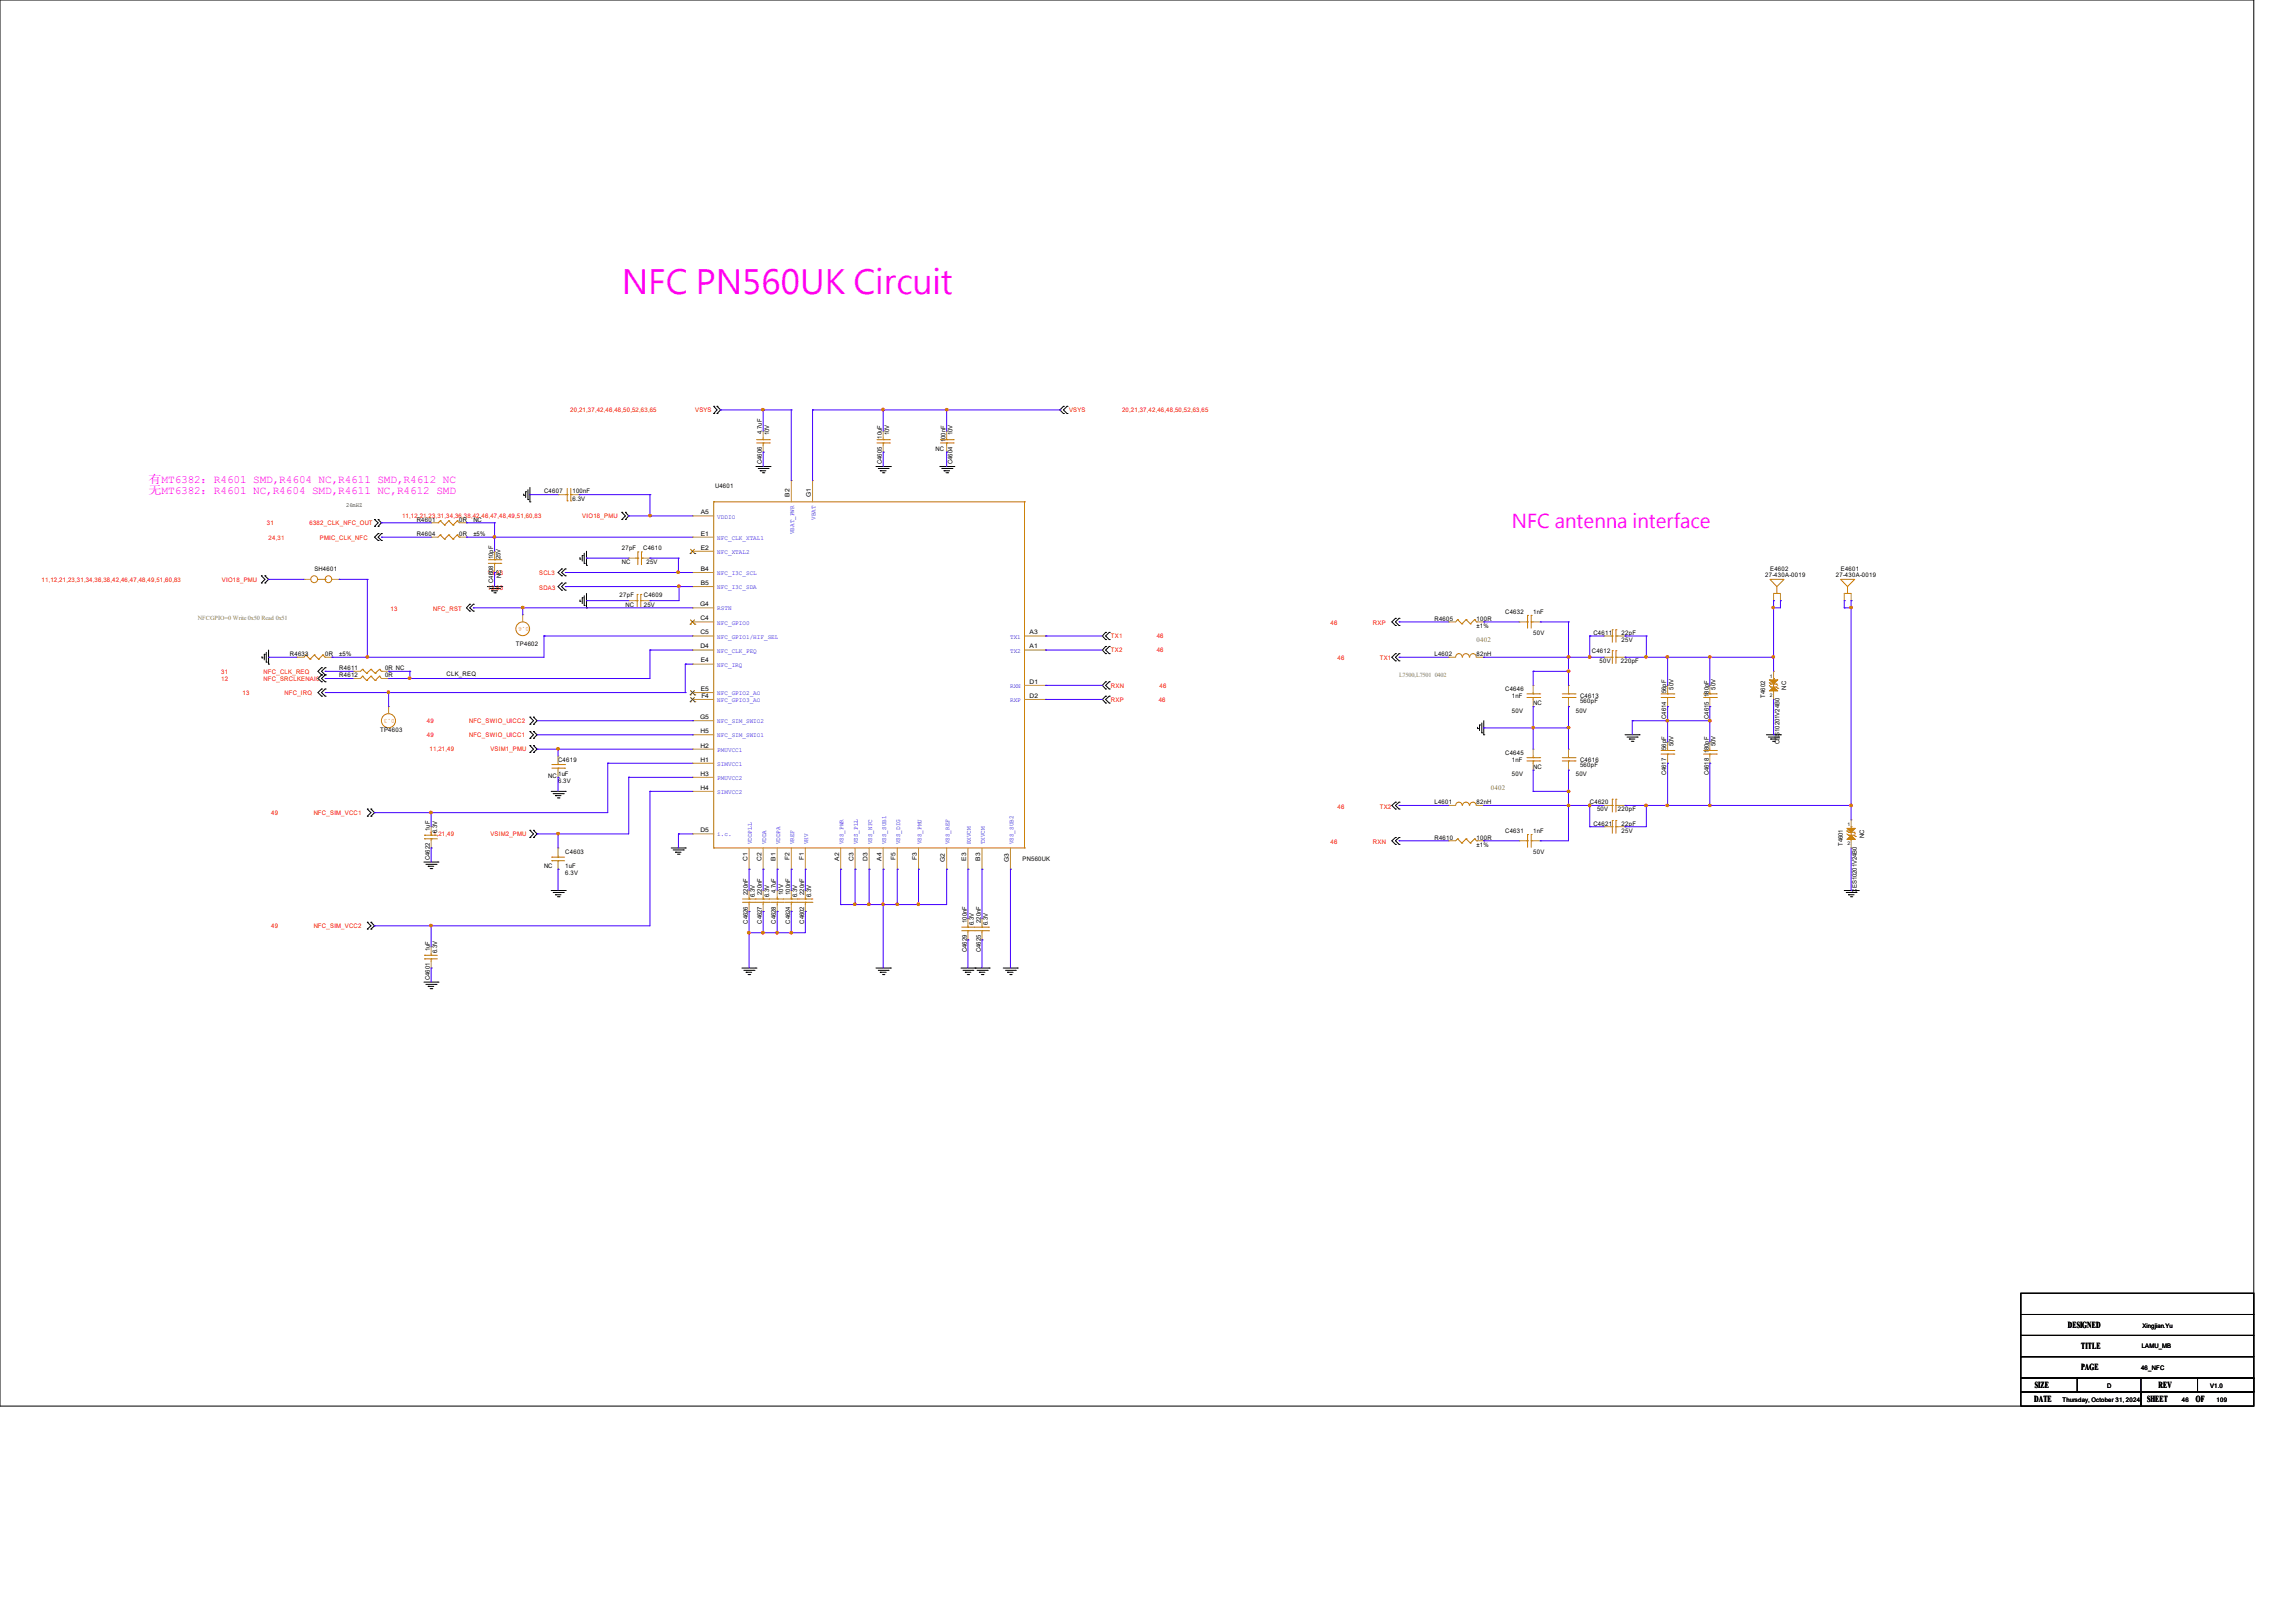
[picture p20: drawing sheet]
<svg xmlns="http://www.w3.org/2000/svg" width="297mm" height="210mm" viewBox="0 0 297 210" stroke-linecap="round" stroke-linejoin="round" font-family="sans-serif">
<defs><g id="words">
<text font-size="4.3" fill="#f0f" x="80.5" y="38.1">NFC PN560UK Circuit</text>
<text font-size="2.5" fill="#f0f" x="195.7" y="68.3">NFC antenna interface</text>
<g font-size="1.4" fill="#f0f">
<text x="19.2" y="62.4">有MT6382：R4601 SMD,R4604 NC,R4611 SMD,R4612 NC</text>
<text x="19.2" y="63.9">无MT6382：R4601 NC,R4604 SMD,R4611 NC,R4612 SMD</text>
</g>
<g font-size="1.2">
<text x="267.6" y="171.8">DESIGNED</text>
<text x="263.3" y="179.6">SIZE</text>
<text x="269.4" y="174.6">TITLE</text>
<text x="269.4" y="177.3">PAGE</text>
<text x="279.3" y="179.6">REV</text>
<text x="263.3" y="181.4">DATE</text>
<text x="277.9" y="181.4">SHEET</text>
<text x="284.2" y="181.4">OF</text>
</g>
<g font-size=".9" fill="#808040">
<text x="191.1" y="83.1">0402</text>
<text x="193" y="102.3">0402</text>
</g>
<g font-size=".8" fill="#f00">
<text x="73.8" y="53.3">20,21,37,42,46,48,50,52,63,65</text>
<text x="90" y="53.3">VSYS</text>
<text x="138.4" y="53.3">VSYS</text>
<text x="145.2" y="53.3">20,21,37,42,46,48,50,52,63,65</text>
<text x="34.5" y="68">31</text>
<text x="34.8" y="69.9">24,31</text>
<text x="40" y="68">6382_CLK_NFC_OUT</text>
<text x="41.4" y="69.9">PMIC_CLK_NFC</text>
<text x="52" y="67.1">11,12,21,23,31,34,36,38,42,46,47,48,49,51,60,83</text>
<text x="75.4" y="67.1">VIO18_PMU</text>
<text x="5.4" y="75.3">11,12,21,23,31,34,36,38,42,46,47,48,49,51,60,83</text>
<text x="28.7" y="75.3">VIO18_PMU</text>
<text x="63.1" y="74.5">13,83</text>
<text x="63.1" y="76.3">13,83</text>
<text x="69.8" y="74.5">SCL3</text>
<text x="69.8" y="76.3">SDA3</text>
<text x="50.5" y="79">13</text>
<text x="56.1" y="79">NFC_RST</text>
<text x="143.8" y="82.6">TX1</text>
<text x="149.7" y="82.6">46</text>
<text x="172.2" y="80.9">46</text>
<text x="177.7" y="80.9">RXP</text>
<text x="28.6" y="87.2">31</text>
<text x="28.6" y="88.2">12</text>
<text x="31.4" y="90">13</text>
<text x="34.1" y="87.2">NFC_CLK_REQ</text>
<text x="34.1" y="88.2">NFC_SRCLKENAI0</text>
<text x="36.8" y="90">NFC_IRQ</text>
<text x="143.8" y="84.4">TX2</text>
<text x="143.8" y="89">RXN</text>
<text x="149.7" y="84.4">46</text>
<text x="150.1" y="89">46</text>
<text x="173.1" y="85.4">46</text>
<text x="178.6" y="85.4">TX1</text>
<text x="55.2" y="93.6">49</text>
<text x="55.2" y="95.4">49</text>
<text x="60.7" y="93.6">NFC_SWIO_UICC2</text>
<text x="60.7" y="95.4">NFC_SWIO_UICC1</text>
<text x="143.8" y="90.8">RXP</text>
<text x="150" y="90.8">46</text>
<text x="55.6" y="97.2">11,21,49</text>
<text x="63.5" y="97.2">VSIM1_PMU</text>
<text x="35.1" y="105.4">49</text>
<text x="40.6" y="105.4">NFC_SIM_VCC1</text>
<text x="173.1" y="104.6">46</text>
<text x="178.6" y="104.6">TX2</text>
<text x="55.6" y="108.2">11,21,49</text>
<text x="63.5" y="108.2">VSIM2_PMU</text>
<text x="172.2" y="109.2">46</text>
<text x="177.7" y="109.2">RXN</text>
<text x="35.1" y="120.1">49</text>
<text x="40.6" y="120.1">NFC_SIM_VCC2</text>
</g>
<g font-size=".8">
<text x="98.6" y="56.1" transform="rotate(-90 98.6 56.1)">4.7uF</text>
<text x="99.5" y="56.3" transform="rotate(-90 99.5 56.3)">10V</text>
<text x="114.1" y="56.8" transform="rotate(-90 114.1 56.8)">10uF</text>
<text x="115.1" y="56.3" transform="rotate(-90 115.1 56.3)">10V</text>
<text x="121.1" y="58.4">NC</text>
<text x="122.4" y="57.2" transform="rotate(-90 122.4 57.2)">100nF</text>
<text x="123.3" y="56.3" transform="rotate(-90 123.3 56.3)">10V</text>
<text x="44.8" y="65.6">26mHZ</text>
<text x="70.4" y="63.8">C4607</text>
<text x="74.1" y="63.8">100nF</text>
<text x="74.1" y="64.8">6.3V</text>
<text x="92.5" y="63.2">U4601</text>
<text x="98.6" y="60.1" transform="rotate(-90 98.6 60.1)">C4606</text>
<text x="102.2" y="64.3" transform="rotate(-90 102.2 64.3)">B2</text>
<text x="104.9" y="64.3" transform="rotate(-90 104.9 64.3)">G1</text>
<text x="114.1" y="60.1" transform="rotate(-90 114.1 60.1)">C4605</text>
<text x="123.3" y="60.1" transform="rotate(-90 123.3 60.1)">C4604</text>
<text x="53.9" y="69.3">R4604</text>
<text x="53.9" y="67.5">R4601</text>
<text x="59.4" y="69.3">0R</text>
<text x="59.4" y="67.5">0R</text>
<text x="61.3" y="69.3">±5%</text>
<text x="61.3" y="67.5">NC</text>
<text x="80.5" y="71.2">27pF</text>
<text x="83.2" y="71.2">C4610</text>
<text x="90.7" y="66.5">A5</text>
<text x="90.7" y="69.3">E1</text>
<text x="90.7" y="71.1">E2</text>
<text x="40.7" y="73.9">SH4601</text>
<text x="63.8" y="75.4" transform="rotate(-90 63.8 75.4)">C4608</text>
<text x="63.8" y="72.3" transform="rotate(-90 63.8 72.3)">10pF</text>
<text x="64.8" y="72.4" transform="rotate(-90 64.8 72.4)">25V</text>
<text x="64.9" y="74.8" transform="rotate(-90 64.9 74.8)">NC</text>
<text x="80.2" y="77.3">27pF</text>
<text x="80.5" y="73">NC</text>
<text x="83.3" y="77.3">C4609</text>
<text x="83.7" y="73">25V</text>
<text x="90.7" y="73.9">B4</text>
<text x="90.7" y="75.7">B5</text>
<text x="228.4" y="74.7">27-430A-0019</text>
<text x="229.1" y="73.9">E4602</text>
<text x="237.6" y="74.7">27-430A-0019</text>
<text x="238.2" y="73.9">E4601</text>
<text x="66.8" y="83.6">TP4602</text>
<text x="80.9" y="78.5">NC</text>
<text x="83.3" y="78.5">25V</text>
<text x="90.6" y="78.4">G4</text>
<text x="90.6" y="80.3">C4</text>
<text x="90.6" y="82.1">C5</text>
<text x="90.6" y="83.9">D4</text>
<text x="133.2" y="83.9">A1</text>
<text x="133.2" y="82.1">A3</text>
<text x="185.6" y="80.3">R4605</text>
<text x="191.1" y="81.2">±1%</text>
<text x="191.1" y="80.3">100R</text>
<text x="194.8" y="79.4">C4632</text>
<text x="198.4" y="82.1">50V</text>
<text x="198.4" y="79.4">1nF</text>
<text x="206.2" y="82.1">C4611</text>
<text x="209.9" y="83.1">25V</text>
<text x="209.9" y="82.1">22pF</text>
<text x="37.5" y="84.9">R4633</text>
<text x="42.1" y="84.9">0R</text>
<text x="43.9" y="84.9">±5%</text>
<text x="43.9" y="86.7">R4611</text>
<text x="43.9" y="87.6">R4612</text>
<text x="49.8" y="86.7">0R NC</text>
<text x="49.8" y="87.6">0R</text>
<text x="57.8" y="87.4">CLK_REQ</text>
<text x="90.7" y="85.7">E4</text>
<text x="90.7" y="89.4">E5</text>
<text x="133.2" y="88.5">D1</text>
<text x="185.6" y="84.9">L4602</text>
<text x="191.1" y="84.9">82nH</text>
<text x="194.8" y="89.4">C4646</text>
<text x="206" y="84.5">C4612</text>
<text x="207" y="85.8">50V</text>
<text x="209.8" y="85.8">220pF</text>
<text x="215.6" y="89.7" transform="rotate(-90 215.6 89.7)">56pF</text>
<text x="216.6" y="89.2" transform="rotate(-90 216.6 89.2)">50V</text>
<text x="222" y="89.2" transform="rotate(-90 222 89.2)">50V</text>
<text x="231.2" y="89.2" transform="rotate(-90 231.2 89.2)">NC</text>
<text x="49.2" y="94.7">TP4603</text>
<text x="90.6" y="93">G5</text>
<text x="90.6" y="94.9">H5</text>
<text x="90.8" y="90.3">F4</text>
<text x="133.2" y="90.3">D2</text>
<text x="195.7" y="90.4">1nF</text>
<text x="195.7" y="92.2">50V</text>
<text x="198.4" y="91.3">NC</text>
<text x="203.9" y="92.2">50V</text>
<text x="204.5" y="90.4">C4613</text>
<text x="204.5" y="91">560pF</text>
<text x="215.6" y="93" transform="rotate(-90 215.6 93)">C4614</text>
<text x="221.1" y="93" transform="rotate(-90 221.1 93)">C4615</text>
<text x="221.1" y="90.2" transform="rotate(-90 221.1 90.2)">180pF</text>
<text x="228.4" y="90.3" transform="rotate(-90 228.4 90.3)">T4602</text>
<text x="71" y="100.7">NC</text>
<text x="72.2" y="98.6">C4619</text>
<text x="72.2" y="100.4">1uF</text>
<text x="72.2" y="101.3">6.3V</text>
<text x="90.6" y="98.5">H1</text>
<text x="90.6" y="96.7">H2</text>
<text x="90.6" y="100.4">H3</text>
<text x="194.8" y="97.7">C4645</text>
<text x="195.7" y="98.6">1nF</text>
<text x="195.7" y="100.4">50V</text>
<text x="198.4" y="99.5">NC</text>
<text x="203.9" y="100.4">50V</text>
<text x="204.5" y="98.6">C4616</text>
<text x="204.5" y="99.2">560pF</text>
<text x="215.6" y="100.3" transform="rotate(-90 215.6 100.3)">C4617</text>
<text x="215.6" y="97" transform="rotate(-90 215.6 97)">56pF</text>
<text x="216.6" y="96.6" transform="rotate(-90 216.6 96.6)">50V</text>
<text x="221.1" y="100.3" transform="rotate(-90 221.1 100.3)">C4618</text>
<text x="221.1" y="97.5" transform="rotate(-90 221.1 97.5)">180pF</text>
<text x="222" y="96.6" transform="rotate(-90 222 96.6)">50V</text>
<text x="230.3" y="96.3" transform="rotate(-90 230.3 96.3)">CES10201V24B0</text>
<text x="55.6" y="107.5" transform="rotate(-90 55.6 107.5)">1uF</text>
<text x="56.6" y="107.8" transform="rotate(-90 56.6 107.8)">6.3V</text>
<text x="90.6" y="107.7">D5</text>
<text x="90.6" y="102.2">H4</text>
<text x="185.6" y="104.1">L4601</text>
<text x="191.1" y="104.1">82nH</text>
<text x="194.8" y="107.7">C4631</text>
<text x="198.4" y="107.7">1nF</text>
<text x="205.8" y="104.1">C4620</text>
<text x="206.2" y="106.8">C4621</text>
<text x="206.7" y="105">50V</text>
<text x="209.4" y="105">220pF</text>
<text x="209.9" y="107.7">25V</text>
<text x="209.9" y="106.8">22pF</text>
<text x="55.6" y="111.3" transform="rotate(-90 55.6 111.3)">C4622</text>
<text x="70.4" y="112.3">NC</text>
<text x="73.2" y="110.5">C4603</text>
<text x="73.2" y="112.3">1uF</text>
<text x="73.2" y="113.2">6.3V</text>
<text x="96.7" y="111.5" transform="rotate(-90 96.7 111.5)">C1</text>
<text x="98.5" y="111.5" transform="rotate(-90 98.5 111.5)">C2</text>
<text x="100.4" y="111.4" transform="rotate(-90 100.4 111.4)">B1</text>
<text x="102.2" y="111.3" transform="rotate(-90 102.2 111.3)">F2</text>
<text x="104" y="111.3" transform="rotate(-90 104 111.3)">F1</text>
<text x="108.6" y="111.4" transform="rotate(-90 108.6 111.4)">A2</text>
<text x="110.4" y="111.5" transform="rotate(-90 110.4 111.5)">C3</text>
<text x="112.3" y="111.5" transform="rotate(-90 112.3 111.5)">D3</text>
<text x="114.1" y="111.4" transform="rotate(-90 114.1 111.4)">A4</text>
<text x="115.9" y="111.3" transform="rotate(-90 115.9 111.3)">F5</text>
<text x="118.7" y="111.3" transform="rotate(-90 118.7 111.3)">F3</text>
<text x="122.3" y="111.5" transform="rotate(-90 122.3 111.5)">G2</text>
<text x="125" y="111.4" transform="rotate(-90 125 111.4)">E3</text>
<text x="126.9" y="111.4" transform="rotate(-90 126.9 111.4)">B3</text>
<text x="130.6" y="111.5" transform="rotate(-90 130.6 111.5)">G3</text>
<text x="132.3" y="111.4">PN560UK</text>
<text x="185.6" y="108.7">R4610</text>
<text x="191.1" y="109.6">±1%</text>
<text x="191.1" y="108.7">100R</text>
<text x="198.4" y="110.5">50V</text>
<text x="238.5" y="109.5" transform="rotate(-90 238.5 109.5)">T4601</text>
<text x="241.2" y="108.5" transform="rotate(-90 241.2 108.5)">NC</text>
<text x="96.8" y="119.5" transform="rotate(-90 96.8 119.5)">C4626</text>
<text x="96.8" y="115.8" transform="rotate(-90 96.8 115.8)">220nF</text>
<text x="97.7" y="116" transform="rotate(-90 97.7 116)">6.3V</text>
<text x="98.6" y="119.5" transform="rotate(-90 98.6 119.5)">C4627</text>
<text x="98.6" y="115.8" transform="rotate(-90 98.6 115.8)">220nF</text>
<text x="99.5" y="116" transform="rotate(-90 99.5 116)">6.3V</text>
<text x="100.4" y="119.5" transform="rotate(-90 100.4 119.5)">C4628</text>
<text x="100.4" y="115.6" transform="rotate(-90 100.4 115.6)">4.7uF</text>
<text x="101.3" y="115.8" transform="rotate(-90 101.3 115.8)">10V</text>
<text x="102.3" y="119.5" transform="rotate(-90 102.3 119.5)">C4624</text>
<text x="102.3" y="115.8" transform="rotate(-90 102.3 115.8)">100nF</text>
<text x="103.2" y="116" transform="rotate(-90 103.2 116)">6.3V</text>
<text x="104.1" y="119.5" transform="rotate(-90 104.1 119.5)">C4602</text>
<text x="104.1" y="115.8" transform="rotate(-90 104.1 115.8)">220nF</text>
<text x="105" y="116" transform="rotate(-90 105 116)">6.3V</text>
<text x="125.1" y="119.4" transform="rotate(-90 125.1 119.4)">100nF</text>
<text x="126" y="119.7" transform="rotate(-90 126 119.7)">6.3V</text>
<text x="127" y="119.4" transform="rotate(-90 127 119.4)">220nF</text>
<text x="127.8" y="119.7" transform="rotate(-90 127.8 119.7)">6.3V</text>
<text x="240.3" y="115.5" transform="rotate(-90 240.3 115.5)">CES10201V24B0</text>
<text x="55.6" y="123.1" transform="rotate(-90 55.6 123.1)">1uF</text>
<text x="56.6" y="123.4" transform="rotate(-90 56.6 123.4)">6.3V</text>
<text x="125.1" y="123.2" transform="rotate(-90 125.1 123.2)">C4629</text>
<text x="127" y="123.2" transform="rotate(-90 127 123.2)">C4625</text>
<text x="55.6" y="126.8" transform="rotate(-90 55.6 126.8)">C4601</text>
<text x="277.3" y="171.8">Xingjian.Yu</text>
<text x="272.7" y="179.6">D</text>
<text x="277.1" y="177.2">46_NFC</text>
<text x="277.2" y="174.5">LAMU_MB</text>
<text x="286" y="179.6">V1.0</text>
<text x="266.9" y="181.4">Thursday, October 31, 2024</text>
<text x="282.4" y="181.4">46</text>
<text x="286.9" y="181.4">109</text>
</g>
<g font-size=".8" fill="#00c">
<text x="92.8" y="67.1">VDDIO</text>
<text x="92.8" y="69.8">NFC_CLK_XTAL1</text>
<text x="92.8" y="71.7">NFC_XTAL2</text>
<text x="102.8" y="69.1" transform="rotate(-90 102.8 69.1)">VBAT_PWR</text>
<text x="105.5" y="67.3" transform="rotate(-90 105.5 67.3)">VBAT</text>
<text x="92.8" y="74.4">NFC_I3C_SCL</text>
<text x="92.8" y="76.2">NFC_I3C_SDA</text>
<text x="92.8" y="80.8">NFC_GPIO0</text>
<text x="92.8" y="82.6">NFC_GPIO1/HIF_SEL</text>
<text x="92.8" y="79">RSTN</text>
<text x="130.7" y="82.6">TX1</text>
<text x="92.8" y="84.5">NFC_CLK_PEQ</text>
<text x="92.8" y="86.3">NFC_IRQ</text>
<text x="92.8" y="90">NFC_GPIO2_AO</text>
<text x="130.7" y="84.5">TX2</text>
<text x="130.7" y="89">RXN</text>
<text x="92.8" y="90.8">NFC_GPIO3_AO</text>
<text x="92.8" y="93.6">NFC_SIM_SWIO2</text>
<text x="92.8" y="95.4">NFC_SIM_SWIO1</text>
<text x="130.7" y="90.8">RXP</text>
<text x="92.8" y="99.1">SIMVCC1</text>
<text x="92.8" y="97.3">PMUVCC1</text>
<text x="92.8" y="100.9">PMUVCC2</text>
<text x="92.8" y="102.7">SIMVCC2</text>
<text x="92.8" y="108.2">i.c.</text>
<text x="97.3" y="109.3" transform="rotate(-90 97.3 109.3)">VDDPLL</text>
<text x="99.1" y="109.3" transform="rotate(-90 99.1 109.3)">VDDA</text>
<text x="101" y="109.3" transform="rotate(-90 101 109.3)">VDDPA</text>
<text x="102.8" y="109.3" transform="rotate(-90 102.8 109.3)">VREF</text>
<text x="104.6" y="109.3" transform="rotate(-90 104.6 109.3)">VHV</text>
<text x="109.2" y="109.3" transform="rotate(-90 109.2 109.3)">VSS_PWR</text>
<text x="111" y="109.3" transform="rotate(-90 111 109.3)">VSS_PLL</text>
<text x="112.9" y="109.3" transform="rotate(-90 112.9 109.3)">VSS_NFC</text>
<text x="114.7" y="109.3" transform="rotate(-90 114.7 109.3)">VSS_SUB1</text>
<text x="116.5" y="109.3" transform="rotate(-90 116.5 109.3)">VSS_DIG</text>
<text x="119.2" y="109.3" transform="rotate(-90 119.2 109.3)">VSS_PMU</text>
<text x="122.9" y="109.3" transform="rotate(-90 122.9 109.3)">VSS_REF</text>
<text x="125.6" y="109.3" transform="rotate(-90 125.6 109.3)">RXVCM</text>
<text x="127.5" y="109.3" transform="rotate(-90 127.5 109.3)">TXVCM</text>
<text x="131.1" y="109.3" transform="rotate(-90 131.1 109.3)">VSS_SUB2</text>
</g>
<g font-size=".8" fill="#808040">
<text x="25.6" y="80.2">NFCGPIO=0 Write 0x50 Read 0x51</text>
<text x="181.1" y="87.5">L7500,L7501 0402</text>
</g>
<g font-size=".8" fill="#cc8006">
<text x="68.5" y="81.1" transform="rotate(-180 68.5 81.1)">0.6</text>
<text x="51.1" y="93" transform="rotate(-180 51.1 93)">0.3</text>
</g>
<g font-size=".6">
<text x="229.1" y="87.7">1</text>
<text x="229.1" y="90.2">2</text>
<text x="239.1" y="106.9">1</text>
<text x="239.1" y="109.4">2</text>
</g>
</g></defs>
<g fill="none" stroke="#000" stroke-width=".13">
<path d="M0 0h291.7v181.9h-291.7zM92.4 53.5h.1M92.4 52.6h.1M92.4 52.6l.4 .4-.4 .5M92.8 52.6h.1M92.8 53.5h.1M92.8 52.6l.5 .4-.5 .5M137.6 52.6h.1M137.6 53.5h.1M137.6 52.6l-.4 .4 .4 .5M138.1 53.5h.1M138.1 52.6h.1"/>
<path d="M138.1 52.6l-.5 .4 .5 .5M33.8 75.4h.1M33.8 74.5h.1M33.8 74.5l.5 .5-.5 .4M34.3 74.5h.1M34.3 75.4h.1M34.3 74.5l.5 .5-.5 .4M48.5 68.1h.1M48.5 67.2h.1M48.5 67.2l.4 .4-.4 .5M48.9 69h.1M48.9 69.9h.1"/>
<path d="M48.9 67.2h.1M48.9 68.1h.1M48.9 69l-.4 .5 .4 .4M48.9 67.2l.5 .4-.5 .5M49.4 69h.1M49.4 69.9h.1M49.4 69l-.5 .5 .5 .4M60.8 78.2h.1M60.8 79.1h.1M60.8 78.2l-.4 .5 .4 .4M61.3 78.2h.1M61.3 79.1h.1"/>
<path d="M61.3 78.2l-.5 .5 .5 .4M63.1 75.9h1.8M63.4 76.2h1.2M63.6 76.5h.1M63.6 76.5h.8M63.9 76.7h.2M64.1 76.7h.1M64.6 76.2h.1M64.9 75.9h.1M67.8 64.1h.1M67.8 63.9v.2M68 63.6h.1"/>
<path d="M68 63.6v.8M68.3 64.6h.1M68.3 63.4v1.2M68.6 64.9h.1M68.6 63.1v1.8M72.7 73.6h.1M72.7 74.5h.1M72.7 75.4h.1M72.7 76.4h.1M72.7 73.6l-.5 .5 .5 .4M72.7 75.4l-.5 .5 .5 .5M73.2 73.6h.1"/>
<path d="M73.2 74.5h.1M73.2 75.4h.1M73.2 76.4h.1M73.2 73.6l-.5 .5 .5 .4M73.2 75.4l-.5 .5 .5 .5M75.1 72.3h.1M75.1 77.8h.1M75.1 72.1v.2M75.1 77.6v.2M75.4 71.9h.1M75.4 77.3h.1M75.4 71.9v.7"/>
<path d="M75.4 77.3v.8M75.6 72.9h.1M75.6 78.4h.1M75.6 71.6v1.3M75.6 77.1v1.3M75.9 73.2h.1M75.9 78.7h.1M75.9 71.3v1.9M75.9 76.8v1.9M80.5 67.2h.1M80.5 66.3h.1M80.5 66.3l.4 .5-.4 .4"/>
<path d="M80.9 66.3h.1M80.9 67.2h.1M80.9 66.3l.5 .5-.5 .4M97.8 60.4h1.9M98.1 60.6h1.3M98.4 60.9h.1M98.4 60.9h.7M98.7 61.2h.1M98.8 61.2h.1M99.4 60.6h.1M99.7 60.4h.1M113.4 60.4h1.8"/>
<path d="M113.7 60.6h1.2M113.9 60.9h.1M113.9 60.9h.8M114.2 61.2h.2M114.4 61.2h.1M114.9 60.6h.1M115.2 60.4h.1M121.6 60.4h1.8M121.9 60.6h1.3M122.2 60.9h.1M122.2 60.9h.7M122.4 61.2h.2"/>
<path d="M122.6 61.2h.1M123.2 60.6h.1M123.4 60.4h.1M33.9 85.1h.1M33.9 85v.1M34.2 84.7h.1M34.2 84.7v.7M34.5 85.7h.1M34.5 84.4v1.3M34.8 85.9h.1M34.8 84.1v1.8M41.6 89.2h.1"/>
<path d="M41.6 90.1h.1M41.6 86.4h.1M41.6 87.3h.1M41.6 88.2h.1M41.6 89.2l-.5 .4 .5 .5M41.6 86.4l-.5 .5 .5 .4M41.6 87.3l-.5 .5 .5 .4M42.1 89.2h.1M42.1 90.1h.1M42.1 86.4h.1M42.1 87.3h.1M42.1 88.2h.1"/>
<path d="M42.1 89.2l-.5 .4 .5 .5M42.1 86.4l-.5 .5 .5 .4M42.1 87.3l-.5 .5 .5 .4M68.6 93.7h.1M68.6 92.8h.1M68.6 95.5h.1M68.6 94.7h.1M68.6 97.4h.1M68.6 96.5h.1M68.6 92.8l.4 .5-.4 .4M68.6 94.7l.4 .4-.4 .4M68.6 96.5l.4 .4-.4 .5"/>
<path d="M69 92.8h.1M69 93.7h.1M69 94.7h.1M69 95.5h.1M69 96.5h.1M69 97.4h.1M69 92.8l.5 .5-.5 .4M69 94.7l.5 .4-.5 .4M69 96.5l.5 .4-.5 .5M143.1 81.8h.1M143.1 82.8h.1M143.1 83.7h.1"/>
<path d="M143.1 84.6h.1M143.1 88.2h.1M143.1 89.2h.1M143.1 90.1h.1M143.1 91h.1M143.1 81.8l-.4 .5 .4 .5M143.1 83.7l-.4 .4 .4 .5M143.1 88.2l-.4 .5 .4 .5M143.1 90.1l-.4 .4 .4 .5M143.6 82.8h.1M143.6 81.8h.1M143.6 84.6h.1"/>
<path d="M143.6 83.7h.1M143.6 89.2h.1M143.6 88.2h.1M143.6 91h.1M143.6 90.1h.1M143.6 81.8l-.5 .5 .5 .5M143.6 83.7l-.5 .4 .5 .5M143.6 88.2l-.5 .5 .5 .5M143.6 90.1l-.5 .4 .5 .5M180.6 80h.1M180.6 80.9h.1M180.6 84.6h.1"/>
<path d="M180.6 85.5h.1M180.6 80l-.5 .5 .5 .4M180.6 84.6l-.5 .4 .5 .5M181.1 80h.1M181.1 80.9h.1M181.1 84.6h.1M181.1 85.5h.1M181.1 80l-.5 .5 .5 .4M181.1 84.6l-.5 .4 .5 .5M191.2 94.3h.1M191.2 94.1v.2M191.5 93.8h.1"/>
<path d="M191.5 93.8v.7M191.8 94.8h.1M191.8 93.6v1.2M192 95.1h.1M192 93.3v1.8M210.3 95.1h1.8M210.6 95.4h1.3M210.9 95.6h.1M210.9 95.6h.7M211.1 95.9h.2M211.3 95.9h.1M211.9 95.4h.1"/>
<path d="M212.1 95.1h.1M228.6 95.1h1.8M228.9 95.4h1.3M229.2 95.6h.1M229.2 95.6h.7M229.4 95.9h.2M229.6 95.9h.1M230.2 95.4h.1M230.4 95.1h.1M47.5 105.6h.1M47.5 104.7h.1M47.5 119.3h.1"/>
<path d="M47.5 104.7l.5 .5-.5 .4M47.5 119.3l.5 .5-.5 .4M48 104.7h.1M48 105.6h.1M48 119.3h.1M48 104.7l.5 .5-.5 .4M48 119.3l.5 .5-.5 .4M54.9 111.5h1.8M55.1 111.8h1.3M55.4 112.1h.1M55.4 112.1h.7M55.7 112.4h.2"/>
<path d="M55.9 112.4h.1M56.4 111.8h.1M56.7 111.5h.1M68.6 108.4h.1M68.6 107.4h.1M68.6 107.4l.4 .5-.4 .5M69 107.4h.1M69 108.4h.1M69 107.4l.5 .5-.5 .5M71.3 115.2h1.9M71.3 102.4h1.9M71.6 115.5h1.3"/>
<path d="M71.6 102.7h1.3M71.9 115.8h.1M71.9 103h.1M71.9 115.8h.7M71.9 103h.7M72.1 116h.2M72.1 103.3h.2M72.3 116h.1M72.3 103.3h.1M72.9 115.5h.1M72.9 102.7h.1M73.2 115.2h.1"/>
<path d="M73.2 102.4h.1M86.9 109.7h1.8M87.1 110h1.3M87.4 110.3h.1M87.4 110.3h.7M87.7 110.5h.2M87.9 110.5h.1M88.4 110h.1M88.7 109.7h.1M180.6 103.8h.1M180.6 104.7h.1M180.6 108.4h.1"/>
<path d="M180.6 109.3h.1M180.6 103.8l-.5 .4 .5 .5M180.6 108.4l-.5 .4 .5 .5M181.1 103.8h.1M181.1 104.7h.1M181.1 108.4h.1M181.1 109.3h.1M181.1 103.8l-.5 .4 .5 .5M181.1 108.4l-.5 .4 .5 .5M238.7 115.2h1.8M238.9 115.5h1.3M239.2 115.8h.1"/>
<path d="M239.2 115.8h.7M239.5 116h.1M239.6 116h.1M240.2 115.5h.1M240.5 115.2h.1M47.5 120.2h.1M48 120.2h.1M54.9 127.1h1.8M55.1 127.4h1.3M55.4 127.6h.1M55.4 127.6h.7M55.7 127.9h.2"/>
<path d="M55.9 127.9h.1M56.4 127.4h.1M56.7 127.1h.1M96 125.3h1.8M96.3 125.6h1.3M96.6 125.8h.1M96.6 125.8h.7M96.8 126.1h.2M97 126.1h.1M97.6 125.6h.1M97.8 125.3h.1M113.4 125.3h1.8"/>
<path d="M113.7 125.6h1.2M113.9 125.8h.1M113.9 125.8h.8M114.2 126.1h.2M114.4 126.1h.1M114.9 125.6h.1M115.2 125.3h.1M124.4 125.3h3.6M124.6 125.6h1.3M124.9 125.8h.1M124.9 125.8h.7M125.2 126.1h.1"/>
<path d="M125.3 126.1h.1M125.9 125.6h.1M126.2 125.3h.1M126.4 125.6h1.4M126.7 125.8h.1M126.7 125.8h.8M127 126.1h.2M127.2 126.1h.1M127.8 125.6h.1M128 125.3h.1M129.8 125.3h1.9M130.1 125.6h1.3"/>
<path d="M130.4 125.8h.1M130.4 125.8h.7M130.7 126.1h.2M130.9 126.1h.1M131.4 125.6h.1M131.7 125.3h.1M261.5 175.6h30.2v2.7h-30.2zM261.5 178.3h30.2v1.8h-30.2zM261.5 170.1h30.2v2.7h-30.2zM261.5 167.3h30.2v2.8h-30.2zM261.5 172.8h30.2v2.8h-30.2zM268.8 178.3h8.3v1.8h-8.3z"/>
<path d="M284.4 178.3h7.3v1.8h-7.3zM261.5 180.1h15.6v1.8h-15.6zM277.1 180.1h14.6v1.8h-14.6z"/>
</g>
<g fill="none" stroke="#cc8006" stroke-width=".13">
<path d="M97.9 57.3h1.7M97.9 56.9h1.7M98.8 56.9h.1M98.8 57.3h.1M98.8 56.7v.2M98.8 57.3v.3M99.6 57.3h.1M99.6 56.9h.1M113.5 57.3h1.6M113.5 56.9h1.6M114.3 56.9h.1M114.3 57.3h.1"/>
<path d="M114.3 56.7v.2M114.3 57.3v.3M115.1 57.3h.1M115.1 56.9h.1M121.7 57.3h1.7M121.7 56.9h1.7M122.5 56.9h.1M122.5 57.3h.1M122.5 56.7v.2M122.5 57.3v.3M123.4 57.3h.1M123.4 56.9h.1"/>
<path d="M41.1 75h1M42.1 75h.1M56.7 67.6h.1M57 69.2h.1M57 67.4h.1M57 69.2l-.3 .3M57 69.2l.5 .6M57 67.4l.5 .5M57 67.4l-.3 .2M57.5 69.8h.1M57.5 67.9h.1M58.1 69.2h.1"/>
<path d="M58.1 67.4h.1M58.1 69.2l-.6 .6M58.1 69.2l.5 .6M58.1 67.4l.5 .5M58.1 67.4l-.6 .5M58.6 69.8h.1M58.6 67.9h.1M59.2 69.2h.1M59.2 67.4h.1M59.2 69.2l-.6 .6M59.2 69.2l.2 .3M59.2 67.4l.2 .2"/>
<path d="M59.2 67.4l-.6 .5M59.4 69.5h.1M63.2 72.9h1.6M63.2 72.4h1.6M64 72.4h.1M64 72.9h.1M64 72.2v.2M64 72.9v.3M64.8 72.9h.1M64.8 72.4h.1M73.2 64h.2M73.4 64.8h.1"/>
<path d="M73.4 64h.1M73.4 63.2v1.6M73.9 64h.1M73.9 64.8h.1M73.9 64h.2M73.9 63.2v1.6M82.3 72.2h.2M82.3 77.7h.2M82.5 77.7h.1M82.5 76.9h.1M82.5 76.9v1.6M82.5 71.4h.1"/>
<path d="M82.5 72.2h.1M82.5 71.4v1.7M82.9 76.9h.1M82.9 77.7h.1M82.9 77.7h.3M82.9 76.9v1.6M83 72.2h.1M83 71.4h.1M83 72.2h.2M83 71.4v1.7M92.4 64.9h.1M92.4 64.9h40.2"/>
<path d="M92.4 64.9v44.8M132.6 64.9h.1M132.6 64.9v44.8M197.7 79.6h.1M197.7 79.6v1.7M198.2 79.6h.1M198.2 79.6v1.7M229.1 75h1.8l-.9 .9zM229.5 76.8h.1M229.5 76.8h.9M230 76.8h.1M230 75.9v.9"/>
<path d="M238.2 75h1.8l-.9 .9zM238.7 76.8h.1M238.7 76.8h.9M239.1 76.8h.1M239.1 75.9v.9M39.6 84.8h.1M39.6 84.8l-.3 .2M39.6 84.8l.5 .5M40.1 85.3h.1M40.7 84.8h.1M40.7 84.8l-.6 .5M40.7 84.8l.5 .5"/>
<path d="M41.2 85.3h.1M41.8 84.8h.1M41.8 84.8l-.6 .5M41.8 84.8l.3 .2M42.1 85h.1M46.9 86.6h.1M46.9 87.5h.1M46.9 86.6l-.2 .3M46.9 86.6l.6 .5M46.9 87.5l-.2 .3M46.9 87.5l.6 .6M47.5 87.1h.1"/>
<path d="M47.5 88.1h.1M48 86.6h.1M48 87.5h.1M48 86.6l-.5 .5M48 86.6l.6 .5M48 87.5l-.5 .6M48 87.5l.6 .6M48.6 87.1h.1M48.6 88.1h.1M49.1 86.6h.1M49.1 87.5h.1M49.1 86.6l-.5 .5"/>
<path d="M49.1 86.6l.3 .3M49.1 87.5l-.5 .6M49.1 87.5l.3 .3M49.4 86.9h.1M49.4 87.8h.1M71.4 99.4h1.7M71.4 98.9h1.7M72.2 98.9h.1M72.2 99.4h.1M72.2 98.8v.1M72.2 99.4v.3M73.1 99.4h.1"/>
<path d="M73.1 98.9h.1M188.6 80.2h.1M188.6 80.2l-.2 .3M188.6 80.2l.6 .5M189.2 80.7h.1M189.2 85a.43 .43 0 0 0-.4-.4 .43 .43 0 0 0-.4 .4M189.7 80.2h.1M189.7 80.2l-.5 .5M189.7 80.2l.6 .5M190.2 85a.44 .44 0 0 0-.5-.4 .44 .44 0 0 0-.4 .4M190.3 80.7h.1M190.8 80.2h.1"/>
<path d="M190.8 80.2l-.5 .5M190.8 80.2l.3 .3M191.1 85a.43 .43 0 0 0-.5-.4 .43 .43 0 0 0-.4 .5M191.1 80.5h.1M197.5 80.5h.2M197.6 90.3h1.7M197.6 89.8h1.7M197.6 98.5h1.7M197.6 98h1.7M197.7 80.5h.1M198.2 80.5h.1M198.2 80.5h.2"/>
<path d="M198.4 89.8h.1M198.4 90.3h.1M198.4 98h.1M198.4 98.5h.1M198.4 89.6v.2M198.4 90.3v.2M198.4 97.8v.2M198.4 98.5v.3M199.3 90.3h.1M199.3 89.8h.1M199.3 98.5h.1M199.3 98h.1"/>
<path d="M202.2 90.3h1.6M202.2 89.8h1.6M202.2 98.5h1.6M202.2 98h1.6M203 98h.1M203 98.5h.1M203 89.8h.1M203 90.3h.1M203 89.6v.2M203 90.3v.2M203 97.8v.2M203 98.5v.3"/>
<path d="M203.8 98.5h.1M203.8 98h.1M203.8 90.3h.1M203.8 89.8h.1M208.5 82.3h.2M208.5 85h.2M208.7 82.3h.1M208.7 81.5h.1M208.7 85h.1M208.7 84.2h.1M208.7 81.5v1.6M208.7 84.2v1.7"/>
<path d="M209.1 81.5h.1M209.1 82.3h.1M209.1 84.2h.1M209.1 85h.1M209.1 81.5v1.6M209.1 84.2v1.7M209.1 82.3h.3M209.1 85h.3M215 97.6h1.6M215 97.1h1.6M215 90.3h1.6M215 89.8h1.6"/>
<path d="M215.8 97.1h.1M215.8 97.6h.1M215.8 89.8h.1M215.8 90.3h.1M215.8 89.6v.2M215.8 90.3v.2M215.8 96.9v.2M215.8 97.6v.2M216.6 97.6h.1M216.6 97.1h.1M216.6 90.3h.1M216.6 89.8h.1"/>
<path d="M220.5 97.6h1.6M220.5 97.1h1.6M220.5 90.3h1.6M220.5 89.8h1.6M221.3 89.8h.1M221.3 90.3h.1M221.3 97.1h.1M221.3 97.6h.1M221.3 89.6v.2M221.3 90.3v.2M221.3 96.9v.2M221.3 97.6v.2"/>
<path d="M222.1 90.3h.1M222.1 89.8h.1M222.1 97.6h.1M222.1 97.1h.1M229 88.3h.1M229 88.7l.2 .2M229 88.3l.2 .2M229.2 88.9h.1M229.2 88.5h.1M229.2 88.9h.7M229.2 88.5h.7M229.5 87.8h.1"/>
<path d="M229.5 87.8v1.8M229.9 88.9h.1M229.9 88.5h.1M229.9 88.9l.2 .2M229.9 88.5l.2 .2M230.1 89.1h.1M54.9 108.5h.1M54.9 108.1h.1M54.9 108.5h1.7M54.9 108.1h1.7M55.8 108.1h.1M55.8 108.5h.1"/>
<path d="M55.8 107.9v.2M55.8 108.5v.3M71.4 110.9h.1M71.4 111.4h.1M71.4 110.9h1.7M71.4 111.4h1.7M72.2 111.4h.1M72.2 110.9h.1M72.2 110.7v.2M72.2 111.4v.1M92.4 109.7h.1M92.4 109.7h40.2"/>
<path d="M96.1 116.8h1.6M96.1 116.3h1.6M96.9 116.3h.1M96.9 116.8h.1M96.9 116.1v.2M96.9 116.8v.3M97.7 116.8h.1M97.7 116.3h.1M97.9 116.8h1.7M97.9 116.3h1.7M98.8 116.3h.1M98.8 116.8h.1"/>
<path d="M98.8 116.1v.2M98.8 116.8v.3M99.6 116.8h.1M99.6 116.3h.1M99.8 116.8h1.6M99.8 116.3h1.6M100.6 116.3h.1M100.6 116.8h.1M100.6 116.1v.2M100.6 116.8v.3M101.4 116.8h.1M101.4 116.3h.1"/>
<path d="M101.6 116.8h1.7M101.6 116.3h1.7M102.4 116.3h.1M102.4 116.8h.1M102.4 116.1v.2M102.4 116.8v.3M103.3 116.8h.1M103.3 116.3h.1M103.4 116.8h1.7M103.4 116.3h1.7M104.2 116.3h.1M104.2 116.8h.1"/>
<path d="M104.2 116.1v.2M104.2 116.8v.3M105.1 116.8h.1M105.1 116.3h.1M124.5 120h1.6M125.3 120h.1M125.3 119.8v.2M126.1 120h.1M126.3 120h1.6M127.1 120h.1M127.1 119.8v.2M127.9 120h.1"/>
<path d="M132.6 109.7h.1M188.4 104.2a.42 .42 0 0 1 .4-.4 .42 .42 0 0 1 .4 .4M188.6 108.5h.1M188.6 108.5l-.2 .3M188.6 108.5l.6 .6M189.2 109.1h.1M189.3 104.2a.45 .45 0 0 1 .4-.4 .45 .45 0 0 1 .5 .4M189.7 108.5h.1M189.7 108.5l-.5 .6M189.7 108.5l.6 .6M190.2 104.2a.42 .42 0 0 1 .4-.4 .42 .42 0 0 1 .5 .4M190.3 109.1h.1"/>
<path d="M190.8 108.5h.1M190.8 108.5l-.5 .6M190.8 108.5l.3 .3M191.1 108.8h.1M197.5 108.8h.2M197.7 108.8h.1M197.7 108h.1M197.7 108v1.6M198.2 108h.1M198.2 108.8h.1M198.2 108v1.6M198.2 108.8h.2"/>
<path d="M208.5 107h.2M208.5 104.2h.2M208.7 107h.1M208.7 106.2h.1M208.7 104.2h.1M208.7 103.4h.1M208.7 103.4v1.7M208.7 106.2v1.6M209.1 106.2h.1M209.1 107h.1M209.1 103.4h.1M209.1 104.2h.1"/>
<path d="M209.1 107h.3M209.1 103.4v1.7M209.1 106.2v1.6M209.1 104.2h.3M239 107.5h.1M239 107.9l.2 .2M239 107.5l.2 .2M239.2 108.1h.1M239.2 107.7h.1M239.2 108.1h.7M239.2 107.7h.7M239.6 107h.1"/>
<path d="M239.6 107v1.8M239.9 108.1h.1M239.9 107.7h.1M239.9 108.1l.2 .1M239.9 107.7l.2 .2M240.1 108.2h.1M54.9 124.1h.1M54.9 123.6h.1M54.9 124.1h1.7M54.9 123.6h1.7M55.8 123.6h.1M55.8 124.1h.1"/>
<path d="M55.8 123.4v.2M55.8 124.1v.3M124.5 120.4h1.6M125.3 120.4h.1M125.3 120.4v.3M126.1 120.4h.1M126.3 120.4h1.6M127.1 120.4h.1M127.1 120.4v.3M127.9 120.4h.1"/>
<circle cx="40.7" cy="75" r=".44"/>
<circle cx="42.5" cy="75" r=".43"/>
<circle cx="50.3" cy="93.3" r=".91"/>
<circle cx="67.6" cy="81.4" r=".89"/>
</g>
<g fill="none" stroke="#a84" stroke-width=".13">
<path d="M98.8 58.5h.1M98.8 55.8h.1M98.8 55.8v.9M98.8 57.6v.9M114.3 58.5h.1M114.3 55.8h.1M114.3 55.8v.9M114.3 57.6v.9M122.5 58.5h.1M122.5 55.8h.1M122.5 55.8v.9M122.5 57.6v.9"/>
<path d="M39.3 75h.1M39.3 75h.9M43 75h.9M43.9 75h.1M55.8 69.5h.1M55.8 67.6h.1M55.8 69.5h.9M55.8 67.6h.9M59.4 69.5h1M59.4 67.6h1M60.4 69.5h.1M60.4 67.6h.1"/>
<path d="M64 74.1h.1M64 71.3h.1M64 71.3v.9M64 73.2v.9M67.6 79.5h.1M67.6 79.5v1M72.2 64h.1M72.2 64h1M74.1 64h.9M75 64h.1M81.4 72.2h.1M81.4 77.7h.1"/>
<path d="M81.4 72.2h.9M81.4 77.7h.9M83.2 72.2h.9M83.2 77.7h.9M84.1 72.2h.1M84.1 77.7h.1M89.6 66.8h.1M89.6 74.1h.1M89.6 75.9h.1M89.6 69.5h.1M89.6 71.3h.1M89.6 78.7h.1"/>
<path d="M89.6 69.5h2.8M89.6 66.8h2.8M89.6 74.1h2.8M89.6 75.9h2.8M89.6 71.3h2.8M89.6 78.7h2.8M102.4 62.2h.1M102.4 62.2v2.7M105.2 62.2h.1M105.2 62.2v2.7M229.5 77.7h.1M229.5 76.8v.9"/>
<path d="M230.4 77.7h.1M230.4 76.8v.9M238.7 77.7h.1M238.7 76.8v.9M239.6 77.7h.1M239.6 76.8v.9M38.4 85h.1M38.4 85h.9M42.1 85h.9M43 85h.1M45.7 86.9h.1M45.7 87.8h.1"/>
<path d="M45.7 86.9h1M45.7 87.8h1M49.4 86.9h.9M49.4 87.8h.9M50.3 86.9h.1M50.3 91.4h.1M50.3 87.8h.1M50.3 91.4v1M72.2 97.8h.1M72.2 97.8v1M72.2 99.7v.9M89.6 80.5h.1"/>
<path d="M89.6 82.3h.1M89.6 84.1h.1M89.6 85.9h.1M89.6 89.6h.1M89.6 90.5h.1M89.6 93.3h.1M89.6 98.8h.1M89.6 96.9h.1M89.6 95.1h.1M89.6 82.3h2.8M89.6 80.5h2.8M89.6 84.1h2.8"/>
<path d="M89.6 90.5h2.8M89.6 85.9h2.8M89.6 89.6h2.8M89.6 93.3h2.8M89.6 98.8h2.8M89.6 96.9h2.8M89.6 95.1h2.8M132.6 82.3h2.7M132.6 84.1h2.7M132.6 88.7h2.7M132.6 90.5h2.7M135.3 84.1h.1"/>
<path d="M135.3 82.3h.1M135.3 88.7h.1M135.3 90.5h.1M187.5 85h.1M187.5 80.5h.1M187.5 85h.9M187.5 80.5h.9M191.1 85h.9M191.1 80.5h.9M192 85h.1M192 80.5h.1M196.6 80.5h.1"/>
<path d="M196.6 80.5h.9M198.4 91.4h.1M198.4 88.7h.1M198.4 99.7h.1M198.4 96.9h.1M198.4 88.7v.9M198.4 90.5v.9M198.4 96.9v.9M198.4 98.8v.9M198.4 80.5h.9M199.3 80.5h.1M203 99.7h.1"/>
<path d="M203 96.9h.1M203 91.4h.1M203 88.7h.1M203 88.7v.9M203 90.5v.9M203 96.9v.9M203 98.8v.9M207.6 82.3h.1M207.6 85h.1M207.6 85h.9M207.6 82.3h.9M209.4 85h.9"/>
<path d="M209.4 82.3h.9M210.3 82.3h.1M210.3 85h.1M215.8 98.8h.1M215.8 96h.1M215.8 91.4h.1M215.8 88.7h.1M215.8 88.7v.9M215.8 90.5v.9M215.8 96v.9M215.8 97.8v1M221.3 91.4h.1"/>
<path d="M221.3 88.7h.1M221.3 98.8h.1M221.3 96h.1M221.3 88.7v.9M221.3 90.5v.9M221.3 96v.9M221.3 97.8v1M229.5 86.9h.1M229.5 90.5h.1M229.5 86.9v.9M229.5 89.6v.9M55.8 109.7h.1"/>
<path d="M55.8 107h.1M55.8 107v.9M55.8 108.8v.9M72.2 109.7h.1M72.2 112.5h.1M72.2 100.6h.1M72.2 109.7v1M72.2 111.5v1M89.6 107.9h.1M89.6 100.6h.1M89.6 102.4h.1M89.6 107.9h2.8"/>
<path d="M89.6 100.6h2.8M89.6 102.4h2.8M96.9 117.9h.1M96.9 115.2h.1M96.9 112.5h.1M96.9 109.7v2.8M96.9 115.2v.9M96.9 117.1v.8M98.8 112.5h.1M98.8 117.9h.1M98.8 115.2h.1M98.8 109.7v2.8"/>
<path d="M98.8 115.2v.9M98.8 117.1v.8M100.6 117.9h.1M100.6 115.2h.1M100.6 112.5h.1M100.6 109.7v2.8M100.6 115.2v.9M100.6 117.1v.8M102.4 117.9h.1M102.4 115.2h.1M102.4 112.5h.1M102.4 109.7v2.8"/>
<path d="M102.4 115.2v.9M102.4 117.1v.8M104.2 112.5h.1M104.2 117.9h.1M104.2 115.2h.1M104.2 109.7v2.8M104.2 115.2v.9M104.2 117.1v.8M108.8 112.5h.1M108.8 109.7v2.8M110.7 112.5h.1M110.7 109.7v2.8"/>
<path d="M112.5 112.5h.1M112.5 109.7v2.8M114.3 112.5h.1M114.3 109.7v2.8M116.1 112.5h.1M116.1 109.7v2.8M118.9 112.5h.1M118.9 109.7v2.8M122.5 112.5h.1M122.5 109.7v2.8M125.3 118.9h.1M125.3 112.5h.1"/>
<path d="M125.3 109.7v2.8M125.3 118.9v.9M127.1 118.9h.1M127.1 112.5h.1M127.1 109.7v2.8M127.1 118.9v.9M130.8 112.5h.1M130.8 109.7v2.8M187.5 104.2h.1M187.5 108.8h.1M187.5 104.2h.9M187.5 108.8h.9"/>
<path d="M191.1 104.2h.9M191.1 108.8h.9M192 104.2h.1M192 108.8h.1M196.6 108.8h.1M196.6 108.8h.9M198.4 108.8h.9M199.3 108.8h.1M207.6 107h.1M207.6 104.2h.1M207.6 107h.9M207.6 104.2h.9"/>
<path d="M209.4 107h.9M209.4 104.2h.9M210.3 107h.1M210.3 104.2h.1M239.6 106.1h.1M239.6 109.7h.1M239.6 106.1v.9M239.6 108.8v.9M55.8 125.3h.1M55.8 122.5h.1M55.8 122.5v.9M55.8 124.4v.9"/>
<path d="M125.3 121.6h.1M125.3 120.7v.9M127.1 121.6h.1M127.1 120.7v.9"/>
</g>
<g fill="#cc8006" stroke="#cc8006" stroke-width=".13">
<path d="M229 89.4l.5-.5 .6 .5z" fill-rule="evenodd"/>
<path d="M229 88h1.1l-.6 .5z" fill-rule="evenodd"/>
<path d="M239 108.6l.6-.5 .5 .5z" fill-rule="evenodd"/>
<path d="M239 107.2h1.1l-.5 .5z" fill-rule="evenodd"/>
</g>
<g fill="none" stroke="#804000" stroke-width=".13">
<path d="M89.3 71.6h.1M89.4 71.1l.5 .5M89.9 71.1l-.6 .5M89.9 71.6h.1M89.3 80.8h.1M89.3 89.9h.1M89.3 90.8h.1M89.4 80.2l.5 .6M89.4 89.4l.5 .5M89.4 90.3l.5 .5M89.9 80.2l-.6 .6M89.9 89.4l-.6 .5"/>
<path d="M89.9 90.3l-.6 .5M89.9 80.8h.1M89.9 89.9h.1M89.9 90.8h.1"/>
</g>
<g fill="none" stroke="#4200ff" stroke-width=".13">
<path d="M93.3 53h.1M93.3 53h9.1M98.8 53h.1M98.8 58.5h.1M98.8 53v2.8M98.8 58.5v1.9M102.4 53h.1M102.4 53v9.2M105.2 53h.1M105.2 53h32M105.2 53v9.2M114.3 53h.1"/>
<path d="M114.3 58.5h.1M114.3 53v2.8M114.3 58.5v1.9M122.5 53h.1M122.5 58.5h.1M122.5 53v2.8M122.5 58.5v1.9M137.2 53h.1M34.8 75h.1M34.8 75h4.5M43.9 75h.1M43.9 75h3.6"/>
<path d="M47.5 75h.1M47.5 75v10M49.4 69.5h.1M49.4 67.6h.1M49.4 69.5h6.4M49.4 67.6h6.4M60.4 69.5h.1M60.4 67.6h.1M60.4 69.5h29.2M60.4 67.6h3.6M61.3 78.7h.1M61.3 78.7h28.3"/>
<path d="M64 69.5h.1M64 74.1h.1M64 67.6h.1M64 67.6v3.7M64 74.1v1.8M67.6 78.7h.1M67.6 78.7v.8M68.6 64h.1M68.6 64h3.6M73.2 74.1h.1M73.2 75.9h.1M73.2 74.1h16.4"/>
<path d="M73.2 75.9h16.4M75 64h.1M75 64h9.1M75.9 72.2h.1M75.9 77.7h.1M75.9 72.2h5.5M75.9 77.7h5.5M81.4 66.8h.1M81.4 66.8h8.2M84.1 64h.1M84.1 66.8h.1M84.1 72.2h.1"/>
<path d="M84.1 77.7h.1M84.1 64v2.8M84.1 72.2h3.7M87.8 72.2h.1M87.8 74.1h.1M87.8 72.2v1.9M87.9 75.9h.1M87.9 75.9v1.8h-3.8M229.5 77.7h.1M229.5 78.7h.1M229.5 77.7v9.2M230.4 77.7h.1"/>
<path d="M230.4 77.7v1h-.9M238.7 77.7h.1M238.7 78.7h.1M238.7 77.7v1M238.7 78.7h.9M239.6 77.7h.1M239.6 78.7h.1M239.6 77.7v28.4M34.8 85h.1M34.8 85h3.6M42.1 86.9h.1M42.1 87.8h.1"/>
<path d="M42.1 86.9h3.6M42.1 89.6h46.6M42.1 87.8h3.6M43 85h.1M47.5 85h.1M50.3 89.6h.1M50.3 86.9h.1M50.3 87.8h.1M50.3 86.9h2.7M50.3 89.6v1.8M53 86.9h.1M53 87.8h.1"/>
<path d="M53 86.9v.9M69.5 96.9h.1M69.5 93.3h20.1M69.5 95.1h20.1M69.5 96.9h20.1M70.4 82.3h.1M70.4 82.3v2.7h-27.4M70.4 82.3h19.2M72.2 96.9h.1M72.2 96.9v.9M78.7 98.8h.1M78.7 98.8h10.9"/>
<path d="M78.7 98.8v6.4h-30.2M84.1 84.1h.1M84.1 84.1v3.7h-33.8M84.1 84.1h5.5M88.7 85.9h.1M88.7 89.6h.1M88.7 85.9h.9M88.7 85.9v3.7M89.6 93.3h.1M89.6 95.1h.1M135.3 82.3h.1M135.3 84.1h.1"/>
<path d="M135.3 88.7h.1M135.3 90.5h.1M135.3 82.3h7.4M135.3 84.1h7.4M135.3 88.7h7.4M135.3 90.5h7.4M181.1 80.5h.1M181.1 85h.1M181.1 80.5h6.4M181.1 85h6.4M192 80.5h.1M192 85h.1"/>
<path d="M192 94.2h.1M192 80.5h4.6M192 85h15.6M192 94.2h11M198.4 86.9h.1M198.4 91.4h.1M198.4 94.2h.1M198.4 99.7h.1M198.4 86.9v1.8M198.4 91.4v5.5M198.4 99.7v2.7M198.4 86.9h4.6"/>
<path d="M199.3 80.5h.1M199.3 80.5h3.7M203 80.5h.1M203 85h.1M203 86.9h.1M203 91.4h.1M203 94.2h.1M203 99.7h.1M203 80.5v8.2M203 91.4v5.5M203 99.7v9.1h-3.7M205.7 82.3h.1"/>
<path d="M205.7 85h.1M205.7 82.3h1.9M205.7 82.3v2.7M210.3 82.3h.1M210.3 85h.1M210.3 85h19.2M210.3 82.3h2.8M211.2 93.3h.1M211.2 93.3h10.1M211.2 93.3v1.8M213.1 82.3h.1M213.1 85h.1"/>
<path d="M213.1 82.3v2.7M215.8 85h.1M215.8 91.4h.1M215.8 93.3h.1M215.8 98.8h.1M215.8 85v3.7M215.8 91.4v4.6M215.8 98.8v5.4M221.3 85h.1M221.3 91.4h.1M221.3 93.3h.1M221.3 98.8h.1"/>
<path d="M221.3 85v3.7M221.3 91.4v4.6M221.3 98.8v5.4M229.5 85h.1M229.5 95.1h.1M229.5 90.5v4.6M48.5 105.2h.1M48.5 119.8h.1M55.8 105.2h.1M55.8 109.7h.1M55.8 119.8h.1M55.8 105.2v1.8"/>
<path d="M55.8 109.7v1.8M55.8 119.8v2.7M69.5 107.9h.1M72.2 100.6h.1M72.2 107.9h.1M72.2 112.5h.1M72.2 100.6v1.8M72.2 107.9v1.8M72.2 112.5v2.7M81.4 100.6h.1M81.4 100.6h8.2M81.4 100.6v7.3h-11.9"/>
<path d="M84.1 102.4h.1M84.1 102.4v17.4h-35.6M84.1 102.4h5.5M87.8 107.9h.1M87.8 107.9v1.8M87.8 107.9h1.8M96.9 112.5h.1M96.9 117.9h.1M96.9 112.5v2.7M96.9 117.9v7.4M98.8 112.5h.1M98.8 117.9h.1"/>
<path d="M98.8 112.5v2.7M98.8 117.9v2.8M100.6 112.5h.1M100.6 117.9h.1M100.6 112.5v2.7M100.6 117.9v2.8M102.4 112.5h.1M102.4 117.9h.1M102.4 112.5v2.7M102.4 117.9v2.8M104.2 117.9h.1M104.2 112.5h.1"/>
<path d="M104.2 112.5v2.7M104.2 117.9v2.8h-7.3M108.8 112.5h.1M108.8 117.1h.1M108.8 112.5v4.6M110.7 112.5h.1M110.7 117.1h.1M110.7 112.5v4.6M112.5 112.5h.1M112.5 117.1h.1M112.5 112.5v4.6M114.3 112.5h.1"/>
<path d="M114.3 117.1h.1M114.3 112.5v12.8M116.1 112.5h.1M116.1 117.1h.1M116.1 112.5v4.6M118.9 112.5h.1M118.9 117.1h.1M118.9 112.5v4.6M122.5 112.5h.1M122.5 112.5v4.6h-13.7M125.3 112.5h.1M125.3 112.5v6.4"/>
<path d="M127.1 112.5h.1M127.1 112.5v6.4M130.8 112.5h.1M130.8 112.5v12.8M181.1 104.2h.1M181.1 108.8h.1M181.1 104.2h6.4M181.1 108.8h6.4M192 108.8h.1M192 104.2h.1M192 104.2h15.6M192 108.8h4.6"/>
<path d="M198.4 102.4h.1M198.4 102.4h4.6M199.3 108.8h.1M203 102.4h.1M203 104.2h.1M205.7 104.2h.1M205.7 107h.1M205.7 104.2v2.8M205.7 107h1.9M210.3 104.2h.1M210.3 107h.1M210.3 104.2h29.3"/>
<path d="M213.1 104.2h.1M213.1 104.2v2.8h-2.8M215.8 104.2h.1M221.3 104.2h.1M239.6 104.2h.1M239.6 115.2h.1M239.6 109.7v5.5M55.8 125.3h.1M55.8 125.3v1.8M96.9 120.7h.1M98.8 120.7h.1M100.6 120.7h.1"/>
<path d="M102.4 120.7h.1M125.3 121.6h.1M125.3 121.6v3.7M127.1 121.6h.1M127.1 121.6v3.7"/>
</g>
<g fill="#f00" stroke="#f00" stroke-width=".13">
<path d="M98.6 52.9h.2v.2h-.2z" fill-rule="evenodd"/>
<path d="M122.4 52.9h.2v.2h-.2z" fill-rule="evenodd"/>
<path d="M84 66.6h.2v.2h-.2z" fill-rule="evenodd"/>
<path d="M87.6 73.9h.3v.2h-.3z" fill-rule="evenodd"/>
<path d="M47.4 84.9h.3v.2h-.3z" fill-rule="evenodd"/>
<path d="M87.7 75.8h.3v.2h-.3z" fill-rule="evenodd"/>
<path d="M67.5 78.5h.3v.2h-.3z" fill-rule="evenodd"/>
<path d="M229.4 84.9h.2v.2h-.2z" fill-rule="evenodd"/>
<path d="M229.4 78.5h.2v.2h-.2z" fill-rule="evenodd"/>
<path d="M239.4 104.1h.3v.2h-.3z" fill-rule="evenodd"/>
<path d="M239.4 78.5h.3v.2h-.3z" fill-rule="evenodd"/>
<path d="M202.9 84.9h.2v.2h-.2z" fill-rule="evenodd"/>
<path d="M212.9 84.9h.2v.2h-.2z" fill-rule="evenodd"/>
<path d="M221.2 84.9h.2v.2h-.2z" fill-rule="evenodd"/>
<path d="M215.7 84.9h.2v.2h-.2z" fill-rule="evenodd"/>
<path d="M202.9 86.7h.2v.3h-.2z" fill-rule="evenodd"/>
<path d="M198.3 94h.2v.3h-.2z" fill-rule="evenodd"/>
<path d="M202.9 94h.2v.3h-.2z" fill-rule="evenodd"/>
<path d="M215.7 93.2h.2v.2h-.2z" fill-rule="evenodd"/>
<path d="M221.2 93.2h.2v.2h-.2z" fill-rule="evenodd"/>
<path d="M72.1 96.8h.2v.2h-.2z" fill-rule="evenodd"/>
<path d="M202.9 104.1h.2v.2h-.2z" fill-rule="evenodd"/>
<path d="M202.9 102.3h.2v.2h-.2z" fill-rule="evenodd"/>
<path d="M212.9 104.1h.2v.2h-.2z" fill-rule="evenodd"/>
<path d="M221.2 104.1h.2v.2h-.2z" fill-rule="evenodd"/>
<path d="M215.7 104.1h.2v.2h-.2z" fill-rule="evenodd"/>
<path d="M55.6 105h.3v.2h-.3z" fill-rule="evenodd"/>
<path d="M110.5 116.9h.2v.2h-.2z" fill-rule="evenodd"/>
<path d="M112.3 116.9h.3v.2h-.3z" fill-rule="evenodd"/>
<path d="M116 116.9h.2v.2h-.2z" fill-rule="evenodd"/>
<path d="M55.6 119.7h.3v.2h-.3z" fill-rule="evenodd"/>
<path d="M96.8 120.6h.2v.2h-.2z" fill-rule="evenodd"/>
<path d="M102.3 120.6h.2v.2h-.2z" fill-rule="evenodd"/>
<path d="M98.6 120.6h.2v.2h-.2z" fill-rule="evenodd"/>
<path d="M72.1 107.8h.2v.2h-.2z" fill-rule="evenodd"/>
<path d="M52.9 87.7h.2v.2h-.2z" fill-rule="evenodd"/>
<path d="M98.6 52.9h.2v.2h-.2z" fill-rule="evenodd"/>
<path d="M122.4 52.9h.2v.2h-.2z" fill-rule="evenodd"/>
<path d="M84 66.6h.2v.2h-.2z" fill-rule="evenodd"/>
<path d="M87.6 73.9h.3v.2h-.3z" fill-rule="evenodd"/>
<path d="M47.4 84.9h.3v.2h-.3z" fill-rule="evenodd"/>
<path d="M87.7 75.8h.3v.2h-.3z" fill-rule="evenodd"/>
<path d="M67.5 78.5h.3v.2h-.3z" fill-rule="evenodd"/>
<path d="M229.4 84.9h.2v.2h-.2z" fill-rule="evenodd"/>
<path d="M229.4 78.5h.2v.2h-.2z" fill-rule="evenodd"/>
<path d="M239.4 104.1h.3v.2h-.3z" fill-rule="evenodd"/>
<path d="M239.4 78.5h.3v.2h-.3z" fill-rule="evenodd"/>
<path d="M202.9 84.9h.2v.2h-.2z" fill-rule="evenodd"/>
<path d="M212.9 84.9h.2v.2h-.2z" fill-rule="evenodd"/>
<path d="M221.2 84.9h.2v.2h-.2z" fill-rule="evenodd"/>
<path d="M215.7 84.9h.2v.2h-.2z" fill-rule="evenodd"/>
<path d="M202.9 86.7h.2v.3h-.2z" fill-rule="evenodd"/>
<path d="M198.3 94h.2v.3h-.2z" fill-rule="evenodd"/>
<path d="M202.9 94h.2v.3h-.2z" fill-rule="evenodd"/>
<path d="M215.7 93.2h.2v.2h-.2z" fill-rule="evenodd"/>
<path d="M221.2 93.2h.2v.2h-.2z" fill-rule="evenodd"/>
<path d="M72.1 96.8h.2v.2h-.2z" fill-rule="evenodd"/>
<path d="M202.9 104.1h.2v.2h-.2z" fill-rule="evenodd"/>
<path d="M202.9 102.3h.2v.2h-.2z" fill-rule="evenodd"/>
<path d="M212.9 104.1h.2v.2h-.2z" fill-rule="evenodd"/>
<path d="M221.2 104.1h.2v.2h-.2z" fill-rule="evenodd"/>
<path d="M215.7 104.1h.2v.2h-.2z" fill-rule="evenodd"/>
<path d="M55.6 105h.3v.2h-.3z" fill-rule="evenodd"/>
<path d="M110.5 116.9h.2v.2h-.2z" fill-rule="evenodd"/>
<path d="M112.3 116.9h.3v.2h-.3z" fill-rule="evenodd"/>
<path d="M116 116.9h.2v.2h-.2z" fill-rule="evenodd"/>
<path d="M55.6 119.7h.3v.2h-.3z" fill-rule="evenodd"/>
<path d="M96.8 120.6h.2v.2h-.2z" fill-rule="evenodd"/>
<path d="M102.3 120.6h.2v.2h-.2z" fill-rule="evenodd"/>
<path d="M98.6 120.6h.2v.2h-.2z" fill-rule="evenodd"/>
<path d="M72.1 107.8h.2v.2h-.2z" fill-rule="evenodd"/>
<path d="M52.9 87.7h.2v.2h-.2z" fill-rule="evenodd"/>
<circle cx="114.3" cy="53" r=".16"/>
<circle cx="64" cy="69.5" r=".16"/>
<circle cx="205.7" cy="85" r=".16"/>
<circle cx="50.3" cy="89.6" r=".16"/>
<circle cx="205.7" cy="104.2" r=".16"/>
<circle cx="114.3" cy="117" r=".16"/>
<circle cx="118.8" cy="117" r=".16"/>
<circle cx="100.6" cy="120.7" r=".16"/>
</g>
<use href="#words"/>
</svg>
